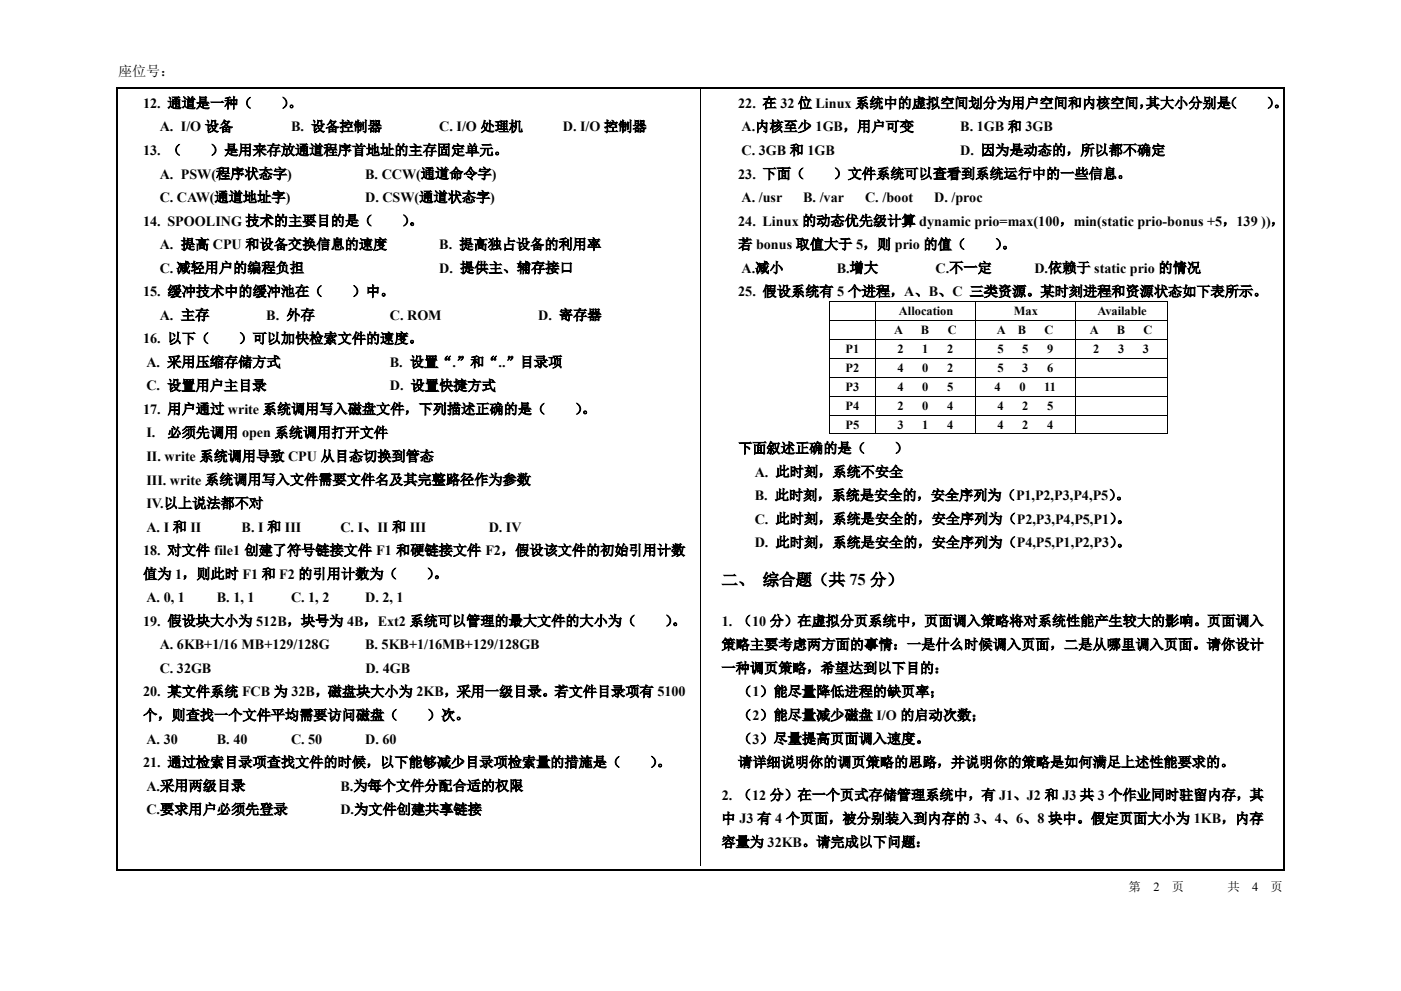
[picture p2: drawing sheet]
<svg xmlns="http://www.w3.org/2000/svg" width="420mm" height="297mm" viewBox="0 0 420 297" stroke-linecap="round" stroke-linejoin="round" font-family="sans-serif">
<defs><g id="words">
<text font-size="5" x="216.3" y="175.4">二、 综合题（共 75 分）</text>
<g font-size="4.2">
<text x="35.4" y="22.9">座位号：</text>
<text x="42.9" y="32.3">12. 通道是一种（</text>
<text x="84.2" y="32.3">）</text>
<text x="86.4" y="32.3">。</text>
<text x="221.3" y="32.3">22. 在 32 位 Linux 系统中的虚拟空间划分为用户空间和内核空间，</text>
<text x="343.5" y="32.3">其大小分别是</text>
<text x="366.9" y="32.3">（</text>
<text x="379.6" y="32.3">）</text>
<text x="381.7" y="32.3">。</text>
<text x="47.9" y="39.4">A. I/O 设备</text>
<text x="87.2" y="39.4">B. 设备控制器</text>
<text x="131.7" y="39.4">C. I/O 处理机</text>
<text x="168.7" y="39.4">D. I/O 控制器</text>
<text x="222.3" y="39.4">A.内核至少 1GB，用户可变</text>
<text x="287.9" y="39.4">B. 1GB 和 3GB</text>
<text x="42.9" y="46.4">13. （</text>
<text x="63" y="46.4">）是用来存放通道程序首地址的主存固定单元。</text>
<text x="222.3" y="46.4">C. 3GB 和 1GB</text>
<text x="287.9" y="46.4">D. 因为是动态的，所以都不确定</text>
<text x="47.9" y="53.5">A. PSW(程序状态字)</text>
<text x="109.5" y="53.5">B. CCW(通道命令字)</text>
<text x="221.3" y="53.5">23. 下面（</text>
<text x="249.9" y="53.5">）文件系统可以查看到系统运行中的一些信息。</text>
<text x="47.9" y="60.5">C. CAW(通道地址字)</text>
<text x="109.5" y="60.5">D. CSW(通道状态字)</text>
<text x="222.3" y="60.5">A. /usr</text>
<text x="240.8" y="60.5">B. /var</text>
<text x="259.3" y="60.5">C. /boot</text>
<text x="280.1" y="60.5">D. /proc</text>
<text x="42.9" y="67.6">14. SPOOLING 技术的主要目的是（</text>
<text x="120.4" y="67.6">）</text>
<text x="122.5" y="67.6">。</text>
<text x="221.3" y="67.6">24. Linux 的动态优先级计算 dynamic prio=max(100，min(static prio-bonus +5，139 ))，</text>
<text x="47.9" y="74.7">A. 提高 CPU 和设备交换信息的速度</text>
<text x="131.7" y="74.7">B. 提高独占设备的利用率</text>
<text x="221.3" y="74.7">若 bonus 取值大于 5，则 prio 的值（</text>
<text x="298.1" y="74.7">）</text>
<text x="300.2" y="74.7">。</text>
<text x="47.9" y="81.7">C. 减轻用户的编程负担</text>
<text x="131.7" y="81.7">D. 提供主、辅存接口</text>
<text x="222.3" y="81.7">A.减小</text>
<text x="250.8" y="81.7">B.增大</text>
<text x="280.5" y="81.7">C.不一定</text>
<text x="310.1" y="81.7">D.依赖于 static prio 的情况</text>
<text x="42.9" y="88.8">15. 缓冲技术中的缓冲池在（</text>
<text x="105.5" y="88.8">）中。</text>
<text x="221.3" y="88.8">25. 假设系统有 5 个进程，A、B、C 三类资源。某时刻进程和资源状态如下表所示。</text>
<text x="47.9" y="95.8">A. 主存</text>
<text x="79.8" y="95.8">B. 外存</text>
<text x="116.9" y="95.8">C. ROM</text>
<text x="161.3" y="95.8">D. 寄存器</text>
<text x="42.9" y="102.9">16. 以下（</text>
<text x="71.5" y="102.9">）可以加快检索文件的速度。</text>
<text x="43.9" y="109.9">A. 采用压缩存储方式</text>
<text x="116.9" y="109.9">B. 设置“.”和“..”目录项</text>
<text x="43.9" y="117">C. 设置用户主目录</text>
<text x="116.9" y="117">D. 设置快捷方式</text>
<text x="42.9" y="124">17. 用户通过 write 系统调用写入磁盘文件，下列描述正确的是（</text>
<text x="172.3" y="124">）</text>
<text x="174.4" y="124">。</text>
<text x="43.9" y="131.1">I.</text>
<text x="50.2" y="131.1">必须先调用 open 系统调用打开文件</text>
<text x="221.3" y="135.8">下面叙述正确的是（</text>
<text x="268.1" y="135.8">）</text>
<text x="43.9" y="138.2">II. write 系统调用导致 CPU 从目态切换到管态</text>
<text x="226.3" y="142.8">A. 此时刻，系统不安全</text>
<text x="43.9" y="145.2">III. write 系统调用写入文件需要文件名及其完整路径作为参数</text>
<text x="226.3" y="149.9">B. 此时刻，系统是安全的，安全序列为（P1,P2,P3,P4,P5）</text>
<text x="334.4" y="149.9">。</text>
<text x="43.9" y="152.3">IV.以上说法都不对</text>
<text x="43.9" y="159.3">A. I 和 II</text>
<text x="72.4" y="159.3">B. I 和 III</text>
<text x="102.1" y="159.3">C. I、II 和 III</text>
<text x="146.5" y="159.3">D. IV</text>
<text x="226.3" y="156.9">C. 此时刻，系统是安全的，安全序列为（P2,P3,P4,P5,P1）</text>
<text x="334.6" y="156.9">。</text>
<text x="42.9" y="166.4">18. 对文件 file1 创建了符号链接文件 F1 和硬链接文件 F2，假设该文件的初始引用计数</text>
<text x="226.3" y="164">D. 此时刻，系统是安全的，安全序列为（P4,P5,P1,P2,P3）</text>
<text x="334.6" y="164">。</text>
<text x="42.9" y="173.4">值为 1，则此时 F1 和 F2 的引用计数为（</text>
<text x="127.8" y="173.4">）</text>
<text x="129.9" y="173.4">。</text>
<text x="43.9" y="180.5">A. 0, 1</text>
<text x="65" y="180.5">B. 1, 1</text>
<text x="87.2" y="180.5">C. 1, 2</text>
<text x="109.5" y="180.5">D. 2, 1</text>
<text x="42.9" y="187.5">19. 假设块大小为 512B，块号为 4B，Ext2 系统可以管理的最大文件的大小为（</text>
<text x="199.3" y="187.5">）</text>
<text x="201.4" y="187.5">。</text>
<text x="216.4" y="187.5">1. （10 分）在虚拟分页系统中，页面调入策略将对系统性能产生较大的影响。页面调入</text>
<text x="47.9" y="194.6">A. 6KB+1/16 MB+129/128G</text>
<text x="109.5" y="194.6">B. 5KB+1/16MB+129/128GB</text>
<text x="216.3" y="194.6">策略主要考虑两方面的事情：一是什么时候调入页面，二是从哪里调入页面。请你设计</text>
<text x="47.9" y="201.7">C. 32GB</text>
<text x="109.6" y="201.7">D. 4GB</text>
<text x="216.3" y="201.7">一种调页策略，希望达到以下目的：</text>
<text x="42.9" y="208.7">20. 某文件系统 FCB 为 32B，磁盘块大小为 2KB，采用一级目录。若文件目录项有 5100</text>
<text x="221.3" y="208.7">（1）能尽量降低进程的缺页率；</text>
<text x="42.9" y="215.8">个，则查找一个文件平均需要访问磁盘（</text>
<text x="127.9" y="215.8">）次。</text>
<text x="221.3" y="215.8">（2）能尽量减少磁盘 I/O 的启动次数；</text>
<text x="43.9" y="222.8">A. 30</text>
<text x="65" y="222.8">B. 40</text>
<text x="87.2" y="222.8">C. 50</text>
<text x="109.5" y="222.8">D. 60</text>
<text x="221.3" y="222.8">（3）尽量提高页面调入速度。</text>
<text x="42.9" y="229.9">21. 通过检索目录项查找文件的时候，以下能够减少目录项检索量的措施是（</text>
<text x="194.7" y="229.9">）</text>
<text x="196.8" y="229.9">。</text>
<text x="221.3" y="229.9">请详细说明你的调页策略的思路，并说明你的策略是如何满足上述性能要求的。</text>
<text x="43.9" y="236.9">A.采用两级目录</text>
<text x="102.1" y="236.9">B.为每个文件分配合适的权限</text>
<text x="216.4" y="239.7">2. （12 分）在一个页式存储管理系统中，有 J1、J2 和 J3 共 3 个作业同时驻留内存，其</text>
<text x="43.9" y="244">C.要求用户必须先登录</text>
<text x="102.1" y="244">D.为文件创建共享链接</text>
<text x="216.3" y="246.8">中 J3 有 4 个页面，被分别装入到内存的 3、4、6、8 块中。假定页面大小为 1KB，内存</text>
<text x="216.3" y="253.8">容量为 32KB。请完成以下问题：</text>
</g>
<g font-size="3.7">
<text x="269.5" y="94.5">Allocation</text>
<text x="304" y="94.5">Max</text>
<text x="329" y="94.5">Available</text>
<text x="268" y="100.2">A</text>
<text x="276.1" y="100.2">B</text>
<text x="284.1" y="100.2">C</text>
<text x="298.9" y="100.2">A</text>
<text x="305.1" y="100.2">B</text>
<text x="313.1" y="100.2">C</text>
<text x="326.7" y="100.2">A</text>
<text x="334.8" y="100.2">B</text>
<text x="342.8" y="100.2">C</text>
<text x="253.5" y="105.8">P1</text>
<text x="269" y="105.8">2</text>
<text x="276.5" y="105.8">1</text>
<text x="283.9" y="105.8">2</text>
<text x="299" y="105.8">5</text>
<text x="306.5" y="105.8">5</text>
<text x="313.9" y="105.8">9</text>
<text x="327.7" y="105.8">2</text>
<text x="335.2" y="105.8">3</text>
<text x="342.7" y="105.8">3</text>
<text x="253.5" y="111.5">P2</text>
<text x="269" y="111.5">4</text>
<text x="276.5" y="111.5">0</text>
<text x="283.9" y="111.5">2</text>
<text x="299" y="111.5">5</text>
<text x="306.5" y="111.5">3</text>
<text x="313.9" y="111.5">6</text>
<text x="253.5" y="117.2">P3</text>
<text x="269" y="117.2">4</text>
<text x="276.5" y="117.2">0</text>
<text x="283.9" y="117.2">5</text>
<text x="298.2" y="117.2">4</text>
<text x="305.6" y="117.2">0</text>
<text x="313.1" y="117.2">11</text>
<text x="253.5" y="122.9">P4</text>
<text x="269" y="122.9">2</text>
<text x="276.5" y="122.9">0</text>
<text x="283.9" y="122.9">4</text>
<text x="299" y="122.9">4</text>
<text x="306.5" y="122.9">2</text>
<text x="313.9" y="122.9">5</text>
<text x="253.5" y="128.6">P5</text>
<text x="269" y="128.6">3</text>
<text x="276.5" y="128.6">1</text>
<text x="283.9" y="128.6">4</text>
<text x="299" y="128.6">4</text>
<text x="306.5" y="128.6">2</text>
<text x="313.9" y="128.6">4</text>
<text x="338.3" y="267.1">第</text>
<text x="345.8" y="267.1">2</text>
<text x="351.3" y="267.1">页</text>
<text x="368" y="267.1">共</text>
<text x="375.4" y="267.1">4</text>
<text x="380.9" y="267.1">页</text>
</g>
</g></defs>
<g fill="#000">
<path d="M34.9 26.2h.5v.5h-.5zM34.9 26.7h.5v233.6h-.5zM35.4 26.2h349.2v.5h-349.2zM384.6 26.2h.5v.5h-.5zM384.6 26.7h.5v233.6h-.5zM248.5 90.2l.1 .2zM248.5 95.9l.1 .2zM262.4 90.2l.2 .2zM262.4 95.9l.2 .2zM292.3 90.2l.1 .2zM292.3 95.9l.1 .2zM322.3 90.2l.2 .2z"/>
<path d="M322.3 95.9l.2 .2zM349.8 90.2l.2 .2zM349.8 95.9l.2 .2zM248.5 101.6l.1 .1zM248.5 107.2l.1 .2zM248.5 112.9l.1 .2zM248.5 118.6l.1 .2zM262.4 101.6l.2 .1zM262.4 107.2l.2 .2zM262.4 112.9l.2 .2zM262.4 118.6l.2 .2zM292.3 101.6l.1 .1z"/>
<path d="M292.3 107.2l.1 .2zM292.3 112.9l.1 .2zM292.3 118.6l.1 .2zM322.3 101.6l.2 .1zM322.3 107.2l.2 .2zM322.3 112.9l.2 .2zM322.3 118.6l.2 .2zM349.8 101.6l.2 .1zM349.8 107.2l.2 .2zM349.8 112.9l.2 .2zM349.8 118.6l.2 .2zM248.5 124.3l.1 .2z"/>
<path d="M248.5 130l.1 .1zM262.4 124.3l.2 .2zM262.4 130l.2 .1zM292.3 124.3l.1 .2zM292.3 130l.1 .1zM322.3 124.3l.2 .2zM322.3 130l.2 .1zM349.8 124.3l.2 .2zM349.8 130l.2 .1zM34.9 260.3h.5v.6h-.5zM35.4 260.3h349.2v.6h-349.2zM384.6 260.3h.5v.6h-.5z"/>
</g>
<g fill="none" stroke="#000" stroke-width=".3">
<path d="M210 26.7v232.8M248.5 90.4v5.5M248.5 96.1v5.5M248.6 90.3h13.8M248.6 96h13.8M262.5 90.4v5.5M262.5 96.1v5.5M262.6 90.3h29.7M262.6 96h29.7M292.4 90.4v5.5M292.4 96.1v5.5M292.4 90.3h29.9"/>
<path d="M292.4 96h29.9M322.4 90.4v5.5M322.4 96.1v5.5M322.5 90.3h27.3M322.5 96h27.3M349.9 90.4v5.5M349.9 96.1v5.5M248.5 101.7v5.5M248.5 107.4v5.5M248.5 113.1v5.5M248.5 118.8v5.5M248.6 101.6h13.8"/>
<path d="M248.6 107.3h13.8M248.6 113h13.8M248.6 118.7h13.8M262.5 101.7v5.5M262.5 107.4v5.5M262.5 113.1v5.5M262.5 118.8v5.5M262.6 101.6h29.7M262.6 107.3h29.7M262.6 113h29.7M262.6 118.7h29.7M292.4 101.7v5.5"/>
<path d="M292.4 107.4v5.5M292.4 113.1v5.5M292.4 118.8v5.5M292.4 101.6h29.9M292.4 107.3h29.9M292.4 113h29.9M292.4 118.7h29.9M322.4 101.7v5.5M322.4 107.4v5.5M322.4 113.1v5.5M322.4 118.8v5.5M322.5 101.6h27.3"/>
<path d="M322.5 107.3h27.3M322.5 113h27.3M322.5 118.7h27.3M349.9 101.7v5.5M349.9 107.4v5.5M349.9 113.1v5.5M349.9 118.8v5.5M248.5 124.5v5.5M248.6 124.4h13.8M248.6 130h13.8M262.5 124.5v5.5M262.6 124.4h29.7"/>
<path d="M262.6 130h29.7M292.4 124.5v5.5M292.4 124.4h29.9M292.4 130h29.9M322.4 124.5v5.5M322.5 124.4h27.3M322.5 130h27.3M349.9 124.5v5.5"/>
</g>
<use href="#words"/>
</svg>
